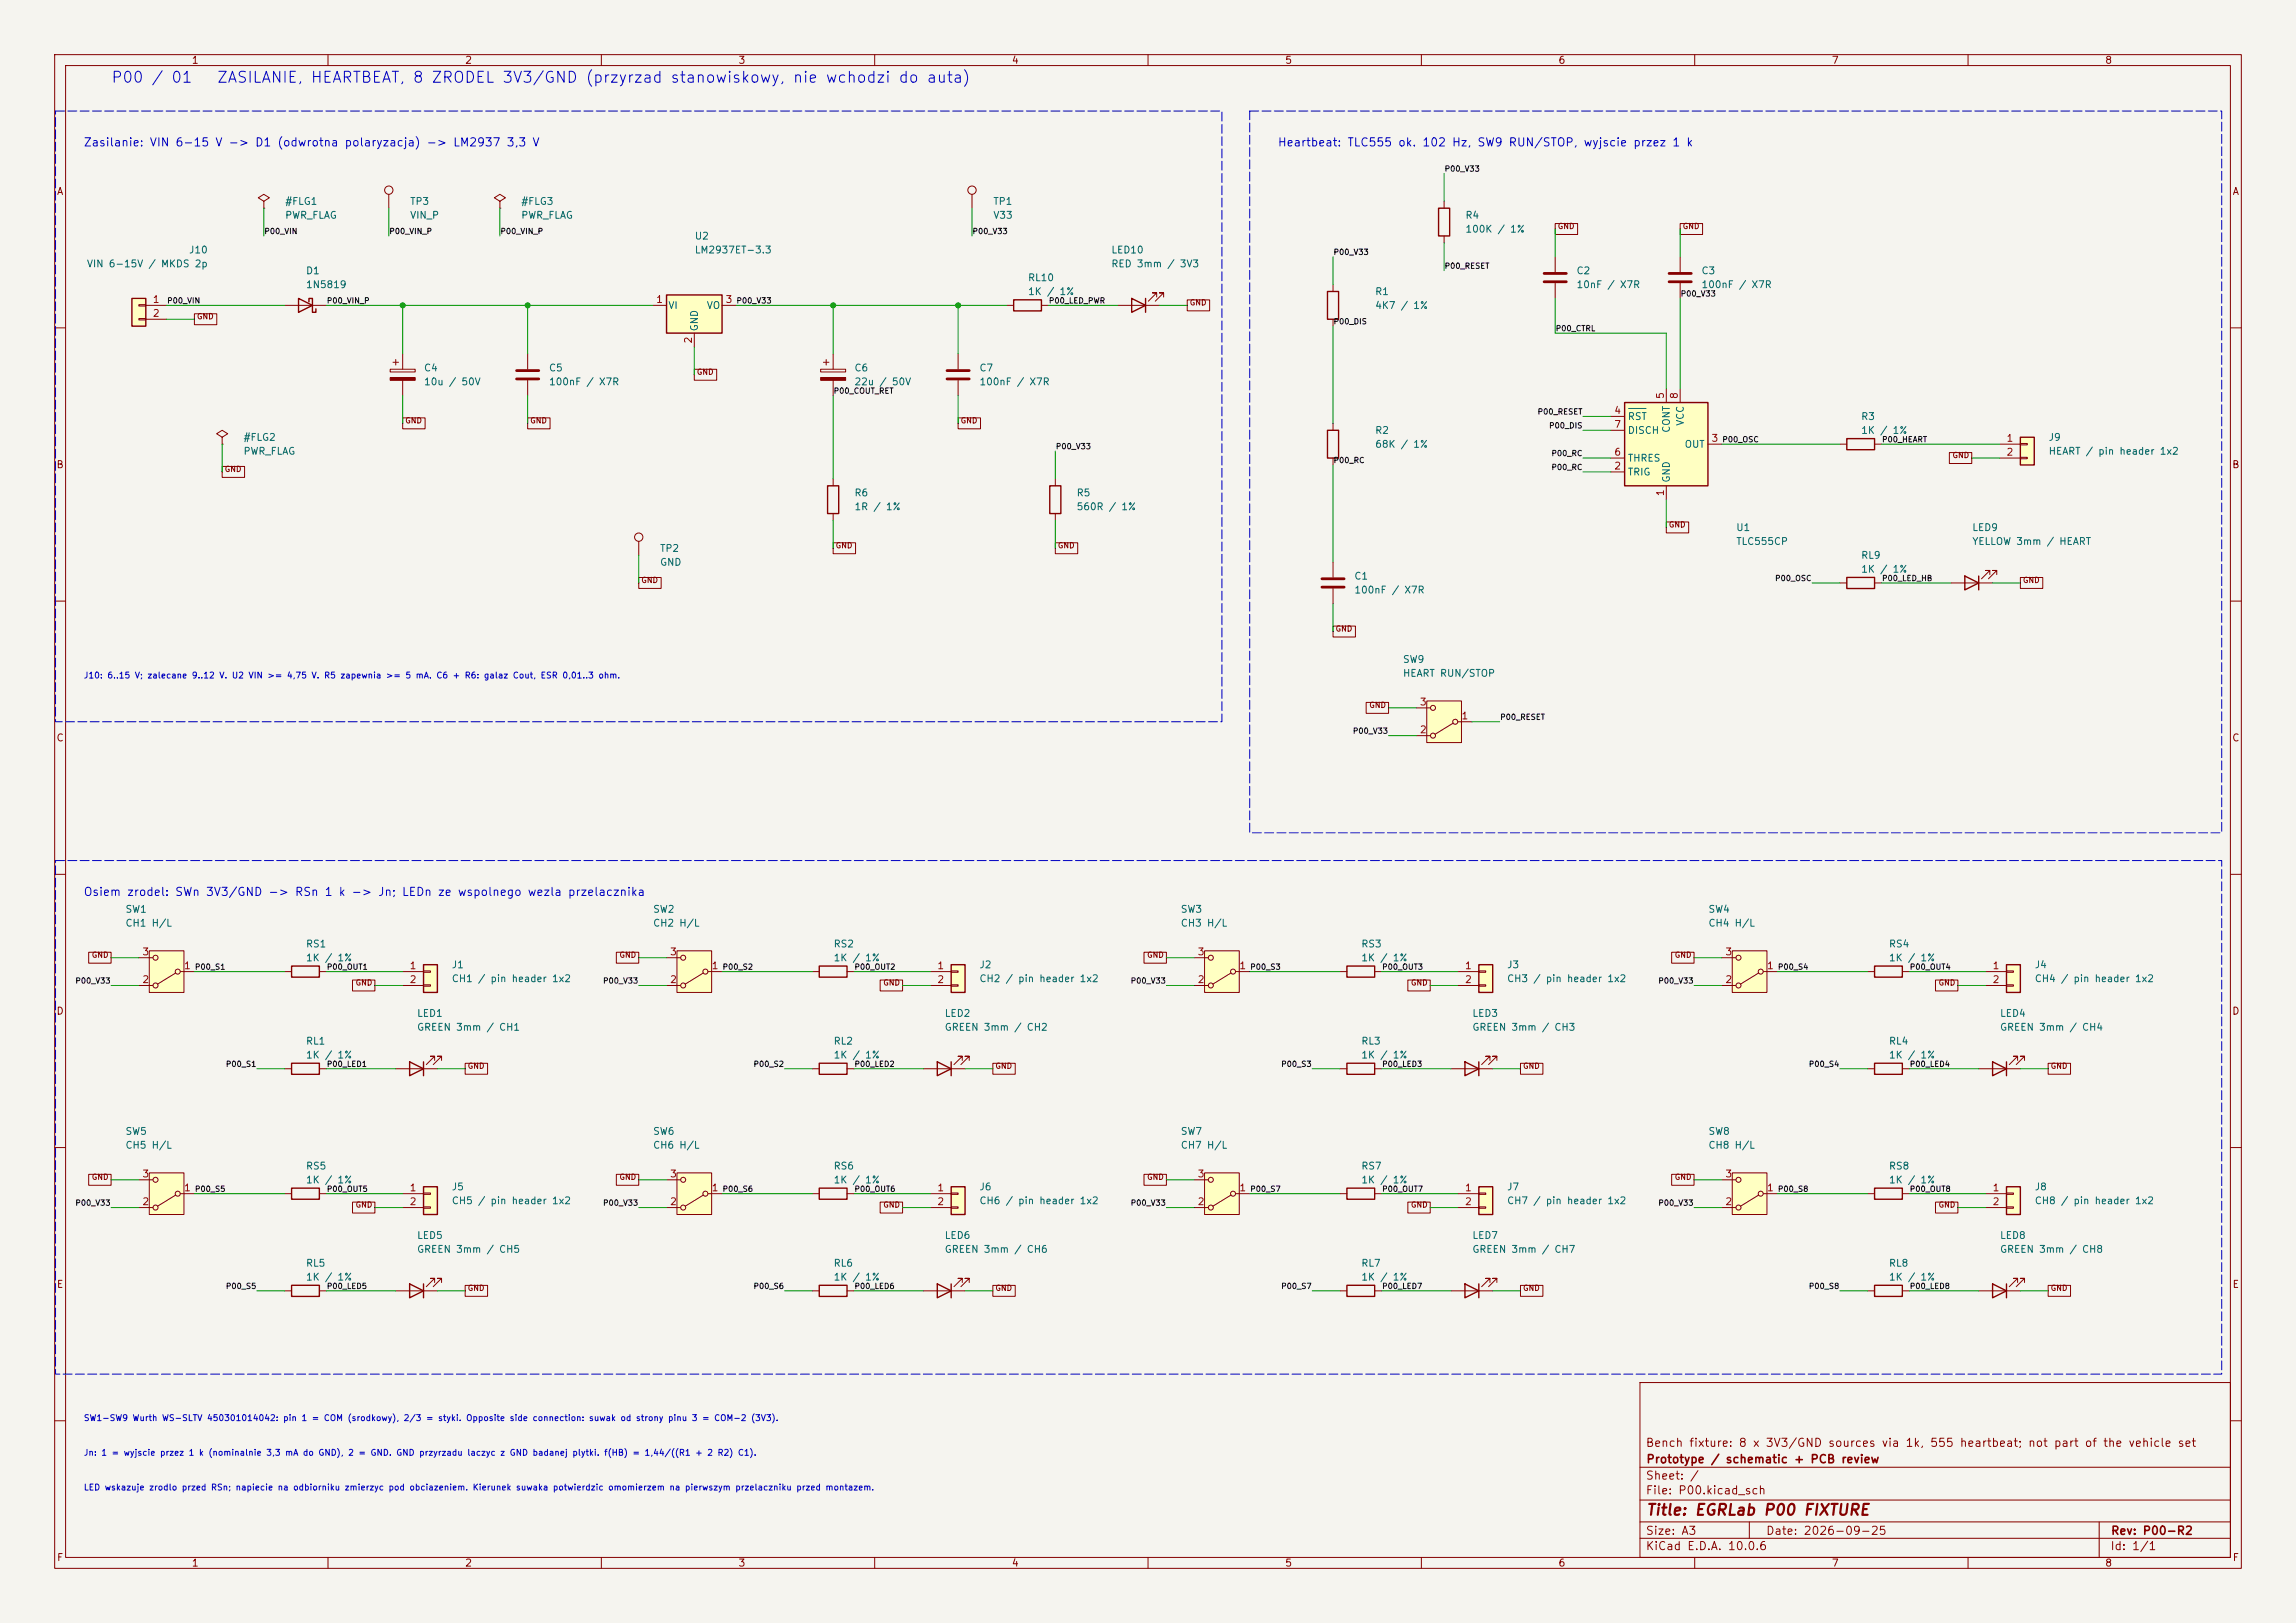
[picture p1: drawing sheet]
<svg xmlns="http://www.w3.org/2000/svg" width="420mm" height="297mm" viewBox="0 0 420 297" stroke-linecap="round" stroke-linejoin="round" font-family="sans-serif">
<defs><g id="words">
<g font-size="2" fill="#0000c2">
<text x="20.2" y="15.6">P00 / 01</text>
<text x="39.6" y="15.6">ZASILANIE, HEARTBEAT, 8 ZRODEL 3V3/GND (przyrzad stanowiskowy, nie wchodzi do auta)</text>
</g>
<text font-size="2" fill="#840000" x="301" y="277.8">Title: EGRLab P00 FIXTURE</text>
<g font-size="1.5" fill="#0000c2">
<text x="15.2" y="27.2">Zasilanie: VIN 6-15 V -&gt; D1 (odwrotna polaryzacja) -&gt; LM2937 3,3 V</text>
<text x="233.6" y="27.2">Heartbeat: TLC555 ok. 102 Hz, SW9 RUN/STOP, wyjscie przez 1 k</text>
<text x="15.2" y="164.3">Osiem zrodel: SWn 3V3/GND -&gt; RSn 1 k -&gt; Jn; LEDn ze wspolnego wezla przelacznika</text>
</g>
<g font-size="1.5" fill="#840000">
<text x="300.9" y="265.1">Bench fixture: 8 x 3V3/GND sources via 1k, 555 heartbeat; not part of the vehicle set</text>
<text x="301" y="268.1">Prototype / schematic + PCB review</text>
<text x="300.9" y="273.8">File: P00.kicad_sch</text>
<text x="300.9" y="271.1">Sheet: /</text>
<text x="300.9" y="281.2">Size: A3</text>
<text x="322.9" y="281.2">Date: 2026-09-25</text>
<text x="386" y="281.2">Rev: P00-R2</text>
<text x="300.9" y="284">KiCad E.D.A. 10.0.6</text>
<text x="385.9" y="284">Id: 1/1</text>
</g>
<g font-size="1.3" fill="#840000">
<text x="35" y="12">1</text>
<text x="85" y="12">2</text>
<text x="135" y="12">3</text>
<text x="185" y="12">4</text>
<text x="235" y="12">5</text>
<text x="285" y="12">6</text>
<text x="335" y="12">7</text>
<text x="385" y="12">8</text>
<text x="10.3" y="36">A</text>
<text x="408.3" y="36">A</text>
<text x="10.2" y="86">B</text>
<text x="408.2" y="86">B</text>
<text x="10.2" y="136">C</text>
<text x="408.2" y="136">C</text>
<text x="10.2" y="186">D</text>
<text x="408.2" y="186">D</text>
<text x="10.3" y="236">E</text>
<text x="408.3" y="236">E</text>
<text x="10.3" y="286">F</text>
<text x="35" y="287">1</text>
<text x="85" y="287">2</text>
<text x="135" y="287">3</text>
<text x="185" y="287">4</text>
<text x="235" y="287">5</text>
<text x="285" y="287">6</text>
<text x="335" y="287">7</text>
<text x="385" y="287">8</text>
<text x="408.3" y="286">F</text>
</g>
<g font-size="1.3" fill="#006464">
<text x="52.1" y="37.8">#FLG1</text>
<text x="52.1" y="40.3">PWR_FLAG</text>
<text x="74.9" y="37.8">TP3</text>
<text x="74.9" y="40.3">VIN_P</text>
<text x="95.2" y="37.8">#FLG3</text>
<text x="95.2" y="40.3">PWR_FLAG</text>
<text x="181.6" y="37.8">TP1</text>
<text x="181.6" y="40.3">V33</text>
<text x="268" y="40.3">R4</text>
<text x="34.5" y="46.7">J10</text>
<text x="127" y="44.1">U2</text>
<text x="127" y="46.7">LM2937ET-3.3</text>
<text x="203.2" y="46.7">LED10</text>
<text x="268" y="42.9">100K / 1%</text>
<text x="15.8" y="49.2">VIN 6-15V / MKDS 2p</text>
<text x="55.9" y="50.5">D1</text>
<text x="55.9" y="53">1N5819</text>
<text x="187.9" y="51.8">RL10</text>
<text x="203.2" y="49.2">RED 3mm / 3V3</text>
<text x="288.3" y="50.5">C2</text>
<text x="288.3" y="53">10nF / X7R</text>
<text x="311.1" y="50.5">C3</text>
<text x="311.1" y="53">100nF / X7R</text>
<text x="122.1" y="56.8">VI</text>
<text x="129.2" y="56.8">VO</text>
<text x="187.9" y="54.3">1K / 1%</text>
<text x="251.4" y="54.3">R1</text>
<text x="251.4" y="56.8">4K7 / 1%</text>
<text x="128" y="60.7" transform="rotate(-90 128 60.7)">GND</text>
<text x="77.5" y="68.3">C4</text>
<text x="77.5" y="70.8">10u / 50V</text>
<text x="100.3" y="68.3">C5</text>
<text x="100.3" y="70.8">100nF / X7R</text>
<text x="156.2" y="68.3">C6</text>
<text x="156.2" y="70.8">22u / 50V</text>
<text x="179.1" y="68.3">C7</text>
<text x="179.1" y="70.8">100nF / X7R</text>
<text x="297.7" y="77.2">RST</text>
<text x="340.3" y="77.2">R3</text>
<text x="44.4" y="81">#FLG2</text>
<text x="44.4" y="83.5">PWR_FLAG</text>
<text x="251.4" y="79.7">R2</text>
<text x="251.4" y="82.2">68K / 1%</text>
<text x="297.7" y="79.7">DISCH</text>
<text x="305.8" y="79.3" transform="rotate(-90 305.8 79.3)">CONT</text>
<text x="308.1" y="82.2">OUT</text>
<text x="308.3" y="78" transform="rotate(-90 308.3 78)">VCC</text>
<text x="340.3" y="79.7">1K / 1%</text>
<text x="374.6" y="81">J9</text>
<text x="374.6" y="83.5">HEART / pin header 1x2</text>
<text x="297.7" y="87.3">TRIG</text>
<text x="297.7" y="84.8">THRES</text>
<text x="305.8" y="88.4" transform="rotate(-90 305.8 88.4)">GND</text>
<text x="156.2" y="91.1">R6</text>
<text x="156.2" y="93.7">1R / 1%</text>
<text x="196.8" y="91.1">R5</text>
<text x="196.8" y="93.7">560R / 1%</text>
<text x="120.6" y="101.3">TP2</text>
<text x="317.5" y="97.5">U1</text>
<text x="317.5" y="100">TLC555CP</text>
<text x="360.7" y="97.5">LED9</text>
<text x="360.7" y="100">YELLOW 3mm / HEART</text>
<text x="120.6" y="103.8">GND</text>
<text x="247.6" y="106.4">C1</text>
<text x="340.3" y="102.6">RL9</text>
<text x="340.3" y="105.1">1K / 1%</text>
<text x="247.6" y="108.9">100nF / X7R</text>
<text x="256.5" y="121.6">SW9</text>
<text x="256.5" y="124.2">HEART RUN/STOP</text>
<text x="22.8" y="167.3">SW1</text>
<text x="119.4" y="167.3">SW2</text>
<text x="215.9" y="167.3">SW3</text>
<text x="312.4" y="167.3">SW4</text>
<text x="22.8" y="169.9">CH1 H/L</text>
<text x="55.9" y="173.7">RS1</text>
<text x="119.4" y="169.9">CH2 H/L</text>
<text x="152.4" y="173.7">RS2</text>
<text x="215.9" y="169.9">CH3 H/L</text>
<text x="248.9" y="173.7">RS3</text>
<text x="312.4" y="169.9">CH4 H/L</text>
<text x="345.4" y="173.7">RS4</text>
<text x="55.9" y="176.2">1K / 1%</text>
<text x="82.5" y="177.5">J1</text>
<text x="152.4" y="176.2">1K / 1%</text>
<text x="179.1" y="177.5">J2</text>
<text x="248.9" y="176.2">1K / 1%</text>
<text x="275.6" y="177.5">J3</text>
<text x="345.4" y="176.2">1K / 1%</text>
<text x="372.1" y="177.5">J4</text>
<text x="82.5" y="180">CH1 / pin header 1x2</text>
<text x="179.1" y="180">CH2 / pin header 1x2</text>
<text x="275.6" y="180">CH3 / pin header 1x2</text>
<text x="372.1" y="180">CH4 / pin header 1x2</text>
<text x="55.9" y="191.5">RL1</text>
<text x="76.2" y="186.4">LED1</text>
<text x="76.2" y="188.9">GREEN 3mm / CH1</text>
<text x="152.4" y="191.5">RL2</text>
<text x="172.7" y="186.4">LED2</text>
<text x="172.7" y="188.9">GREEN 3mm / CH2</text>
<text x="248.9" y="191.5">RL3</text>
<text x="269.2" y="186.4">LED3</text>
<text x="269.2" y="188.9">GREEN 3mm / CH3</text>
<text x="345.4" y="191.5">RL4</text>
<text x="365.7" y="186.4">LED4</text>
<text x="365.7" y="188.9">GREEN 3mm / CH4</text>
<text x="55.9" y="194">1K / 1%</text>
<text x="152.4" y="194">1K / 1%</text>
<text x="248.9" y="194">1K / 1%</text>
<text x="345.4" y="194">1K / 1%</text>
<text x="22.8" y="208">SW5</text>
<text x="119.4" y="208">SW6</text>
<text x="215.9" y="208">SW7</text>
<text x="312.4" y="208">SW8</text>
<text x="22.8" y="210.5">CH5 H/L</text>
<text x="55.9" y="214.3">RS5</text>
<text x="119.4" y="210.5">CH6 H/L</text>
<text x="152.4" y="214.3">RS6</text>
<text x="215.9" y="210.5">CH7 H/L</text>
<text x="248.9" y="214.3">RS7</text>
<text x="312.4" y="210.5">CH8 H/L</text>
<text x="345.4" y="214.3">RS8</text>
<text x="55.9" y="216.9">1K / 1%</text>
<text x="82.5" y="218.1">J5</text>
<text x="82.5" y="220.7">CH5 / pin header 1x2</text>
<text x="152.4" y="216.9">1K / 1%</text>
<text x="179.1" y="218.1">J6</text>
<text x="179.1" y="220.7">CH6 / pin header 1x2</text>
<text x="248.9" y="216.9">1K / 1%</text>
<text x="275.6" y="218.1">J7</text>
<text x="275.6" y="220.7">CH7 / pin header 1x2</text>
<text x="345.4" y="216.9">1K / 1%</text>
<text x="372.1" y="218.1">J8</text>
<text x="372.1" y="220.7">CH8 / pin header 1x2</text>
<text x="76.2" y="227">LED5</text>
<text x="172.7" y="227">LED6</text>
<text x="269.2" y="227">LED7</text>
<text x="365.7" y="227">LED8</text>
<text x="55.9" y="232.1">RL5</text>
<text x="76.2" y="229.6">GREEN 3mm / CH5</text>
<text x="152.4" y="232.1">RL6</text>
<text x="172.7" y="229.6">GREEN 3mm / CH6</text>
<text x="248.9" y="232.1">RL7</text>
<text x="269.2" y="229.6">GREEN 3mm / CH7</text>
<text x="345.4" y="232.1">RL8</text>
<text x="365.7" y="229.6">GREEN 3mm / CH8</text>
<text x="55.9" y="234.6">1K / 1%</text>
<text x="152.4" y="234.6">1K / 1%</text>
<text x="248.9" y="234.6">1K / 1%</text>
<text x="345.4" y="234.6">1K / 1%</text>
</g>
<g font-size="1.3" fill="#a90000">
<text x="27.8" y="55.7">1</text>
<text x="27.8" y="58.3">2</text>
<text x="119.9" y="55.7">1</text>
<text x="132.6" y="55.7">3</text>
<text x="126.9" y="63" transform="rotate(-90 126.9 63)">2</text>
<text x="295.2" y="76.1">4</text>
<text x="304.7" y="73.1" transform="rotate(-90 304.7 73.1)">5</text>
<text x="307.2" y="73.1" transform="rotate(-90 307.2 73.1)">8</text>
<text x="295.2" y="83.7">6</text>
<text x="295.2" y="78.6">7</text>
<text x="313" y="81.1">3</text>
<text x="366.9" y="81.1">1</text>
<text x="366.9" y="83.7">2</text>
<text x="295.2" y="86.2">2</text>
<text x="304.7" y="90.9" transform="rotate(-90 304.7 90.9)">1</text>
<text x="259.6" y="129.4">3</text>
<text x="267.2" y="131.9">1</text>
<text x="259.6" y="134.5">2</text>
<text x="25.9" y="175.1">3</text>
<text x="33.6" y="177.7">1</text>
<text x="74.8" y="177.7">1</text>
<text x="122.5" y="175.1">3</text>
<text x="130.1" y="177.7">1</text>
<text x="171.4" y="177.7">1</text>
<text x="219" y="175.1">3</text>
<text x="226.6" y="177.7">1</text>
<text x="267.9" y="177.7">1</text>
<text x="315.5" y="175.1">3</text>
<text x="323.1" y="177.7">1</text>
<text x="364.4" y="177.7">1</text>
<text x="25.9" y="180.2">2</text>
<text x="74.8" y="180.2">2</text>
<text x="122.5" y="180.2">2</text>
<text x="171.4" y="180.2">2</text>
<text x="219" y="180.2">2</text>
<text x="267.9" y="180.2">2</text>
<text x="315.5" y="180.2">2</text>
<text x="364.4" y="180.2">2</text>
<text x="25.9" y="215.8">3</text>
<text x="122.5" y="215.8">3</text>
<text x="219" y="215.8">3</text>
<text x="315.5" y="215.8">3</text>
<text x="25.9" y="220.8">2</text>
<text x="33.6" y="218.3">1</text>
<text x="74.8" y="218.3">1</text>
<text x="74.8" y="220.8">2</text>
<text x="122.5" y="220.8">2</text>
<text x="130.1" y="218.3">1</text>
<text x="171.4" y="218.3">1</text>
<text x="171.4" y="220.8">2</text>
<text x="219" y="220.8">2</text>
<text x="226.6" y="218.3">1</text>
<text x="267.9" y="218.3">1</text>
<text x="267.9" y="220.8">2</text>
<text x="315.5" y="220.8">2</text>
<text x="323.1" y="218.3">1</text>
<text x="364.4" y="218.3">1</text>
<text x="364.4" y="220.8">2</text>
</g>
<g font-size="1.1" fill="#0000c2">
<text x="15.2" y="124.4">J10: 6..15 V; zalecane 9..12 V. U2 VIN &gt;= 4,75 V. R5 zapewnia &gt;= 5 mA. C6 + R6: galaz Cout, ESR 0,01..3 ohm.</text>
<text x="15.2" y="260.3">SW1-SW9 Wurth WS-SLTV 450301014042: pin 1 = COM (srodkowy), 2/3 = styki. Opposite side connection: suwak od strony pinu 3 = COM-2 (3V3).</text>
<text x="15.2" y="266.7">Jn: 1 = wyjscie przez 1 k (nominalnie 3,3 mA do GND), 2 = GND. GND przyrzadu laczyc z GND badanej plytki. f(HB) = 1,44/((R1 + 2 R2) C1).</text>
<text x="15.2" y="273">LED wskazuje zrodlo przed RSn; napiecie na odbiorniku zmierzyc pod obciazeniem. Kierunek suwaka potwierdzic omomierzem na pierwszym przelaczniku przed montazem.</text>
</g>
<g font-size="1" fill="#0f0f0f">
<text x="264.2" y="31.6">P00_V33</text>
<text x="48.3" y="43.1">P00_VIN</text>
<text x="71.1" y="43.1">P00_VIN_P</text>
<text x="91.4" y="43.1">P00_VIN_P</text>
<text x="177.8" y="43.1">P00_V33</text>
<text x="243.8" y="46.9">P00_V33</text>
<text x="264.2" y="49.4">P00_RESET</text>
<text x="30.5" y="55.8">P00_VIN</text>
<text x="59.7" y="55.8">P00_VIN_P</text>
<text x="134.6" y="55.8">P00_V33</text>
<text x="191.8" y="55.8">P00_LED_PWR</text>
<text x="243.8" y="59.6">P00_DIS</text>
<text x="307.3" y="54.5">P00_V33</text>
<text x="284.5" y="60.9">P00_CTRL</text>
<text x="152.4" y="72.3">P00_COUT_RET</text>
<text x="281.2" y="76.1">P00_RESET</text>
<text x="193" y="82.4">P00_V33</text>
<text x="283.3" y="78.6">P00_DIS</text>
<text x="283.7" y="83.7">P00_RC</text>
<text x="315" y="81.2">P00_OSC</text>
<text x="344.2" y="81.2">P00_HEART</text>
<text x="243.8" y="85">P00_RC</text>
<text x="283.7" y="86.3">P00_RC</text>
<text x="324.6" y="106.6">P00_OSC</text>
<text x="344.2" y="106.6">P00_LED_HB</text>
<text x="274.3" y="132">P00_RESET</text>
<text x="247.4" y="134.5">P00_V33</text>
<text x="35.6" y="177.7">P00_S1</text>
<text x="59.7" y="177.7">P00_OUT1</text>
<text x="132.1" y="177.7">P00_S2</text>
<text x="156.2" y="177.7">P00_OUT2</text>
<text x="228.6" y="177.7">P00_S3</text>
<text x="252.7" y="177.7">P00_OUT3</text>
<text x="325.1" y="177.7">P00_S4</text>
<text x="349.3" y="177.7">P00_OUT4</text>
<text x="13.7" y="180.2">P00_V33</text>
<text x="110.2" y="180.2">P00_V33</text>
<text x="206.7" y="180.2">P00_V33</text>
<text x="303.3" y="180.2">P00_V33</text>
<text x="41.2" y="195.5">P00_S1</text>
<text x="59.7" y="195.5">P00_LED1</text>
<text x="137.7" y="195.5">P00_S2</text>
<text x="156.2" y="195.5">P00_LED2</text>
<text x="234.3" y="195.5">P00_S3</text>
<text x="252.7" y="195.5">P00_LED3</text>
<text x="330.8" y="195.5">P00_S4</text>
<text x="349.3" y="195.5">P00_LED4</text>
<text x="13.7" y="220.9">P00_V33</text>
<text x="35.6" y="218.3">P00_S5</text>
<text x="59.7" y="218.3">P00_OUT5</text>
<text x="110.2" y="220.9">P00_V33</text>
<text x="132.1" y="218.3">P00_S6</text>
<text x="156.2" y="218.3">P00_OUT6</text>
<text x="206.7" y="220.9">P00_V33</text>
<text x="228.6" y="218.3">P00_S7</text>
<text x="252.7" y="218.3">P00_OUT7</text>
<text x="303.3" y="220.9">P00_V33</text>
<text x="325.1" y="218.3">P00_S8</text>
<text x="349.3" y="218.3">P00_OUT8</text>
<text x="41.2" y="236.1">P00_S5</text>
<text x="59.7" y="236.1">P00_LED5</text>
<text x="137.7" y="236.1">P00_S6</text>
<text x="156.2" y="236.1">P00_LED6</text>
<text x="234.3" y="236.1">P00_S7</text>
<text x="252.7" y="236.1">P00_LED7</text>
<text x="330.8" y="236.1">P00_S8</text>
<text x="349.3" y="236.1">P00_LED8</text>
</g>
<g font-size="1" fill="#840000">
<text x="284.9" y="42.2">GND</text>
<text x="307.7" y="42.2">GND</text>
<text x="35.9" y="58.7">GND</text>
<text x="217.5" y="56.1">GND</text>
<text x="127.4" y="68.8">GND</text>
<text x="74" y="77.7">GND</text>
<text x="96.9" y="77.7">GND</text>
<text x="175.6" y="77.7">GND</text>
<text x="41" y="86.6">GND</text>
<text x="357.1" y="84.1">GND</text>
<text x="152.8" y="100.6">GND</text>
<text x="193.4" y="100.6">GND</text>
<text x="305.2" y="96.8">GND</text>
<text x="117.2" y="106.9">GND</text>
<text x="369.9" y="106.9">GND</text>
<text x="244.2" y="115.8">GND</text>
<text x="250.4" y="129.8">GND</text>
<text x="16.7" y="175.5">GND</text>
<text x="113.2" y="175.5">GND</text>
<text x="209.7" y="175.5">GND</text>
<text x="306.3" y="175.5">GND</text>
<text x="65" y="180.6">GND</text>
<text x="161.5" y="180.6">GND</text>
<text x="258" y="180.6">GND</text>
<text x="354.5" y="180.6">GND</text>
<text x="85.5" y="195.8">GND</text>
<text x="182" y="195.8">GND</text>
<text x="278.5" y="195.8">GND</text>
<text x="375" y="195.8">GND</text>
<text x="16.7" y="216.1">GND</text>
<text x="65" y="221.2">GND</text>
<text x="113.2" y="216.1">GND</text>
<text x="161.5" y="221.2">GND</text>
<text x="209.7" y="216.1">GND</text>
<text x="258" y="221.2">GND</text>
<text x="306.3" y="216.1">GND</text>
<text x="354.5" y="221.2">GND</text>
<text x="85.5" y="236.5">GND</text>
<text x="182" y="236.5">GND</text>
<text x="278.5" y="236.5">GND</text>
<text x="375" y="236.5">GND</text>
</g>
</g></defs>
<path d="M0 0h420v297h-420z" fill="#f5f4ef" stroke="#f5f4ef" stroke-width=".18"/>
<g fill="none" stroke="#840000" stroke-width=".18">
<path d="M10 10h400v277h-400zM12 12h396v273h-396zM60 10v2M110 10v2M160 10v2M210 10v2M260 10v2M310 10v2M360 10v2M10 60h2M408 60h2M10 110h2"/>
<path d="M408 110h2M10 160h2M408 160h2M10 210h2M408 210h2M72.4 236.2h7.6M79.5 234.7v-.8h-.8h.8l-1.5 1.6M80.8 234.7v-.8h-.8h.8l-1.6 1.6M300 253h108v32h-108zM10 260h2M300 278.5h108M300 274.5h108"/>
<path d="M300 268.5h108M320 278.5v3M384 278.5v6.5M408 260h2M60 285v2M110 285v2M160 285v2M210 285v2M260 285v2M300 281.5h108M310 285v2M360 285v2"/>
</g>
<path d="M74.9 234.9l2.6 1.3-2.6 1.3zM77.5 234.9v2.6" fill="none" stroke="#840000" stroke-width=".25"/>
<path d="M123.8 174h6.4v7.6h-6.4z" fill="#ffffc2"/>
<g fill="none" stroke="#840000" stroke-width=".18">
<path d="M91.4 36.8l1.1-.6-1.1-.6-1 .6 1 .6v1.3M91.4 38.1h.1M121.9 175.3h2.6M123.8 174h6.4v7.6h-6.4zM128.7 178.1l-3.4 2M129.5 177.8h2.6M121.9 180.3h2.6"/>
<circle cx="125" cy="175.3" r=".46"/>
<circle cx="129" cy="177.8" r=".46"/>
<circle cx="125" cy="180.3" r=".46"/>
</g>
<path d="M174 217.2h2.5v5h-2.5z" fill="#ffffc2"/>
<path d="M263.1 38.1h2.1v5.1h-2.1zM174 217.2h2.5v5h-2.5zM171.4 234.9l2.6 1.3-2.6 1.3zM174 234.9v2.6" fill="none" stroke="#840000" stroke-width=".25"/>
<path d="M264.2 36.8v1.3M264.2 43.2v1.3M170.2 218.4h3.8M174 218.3h1.3v.3h-1.3zM168.9 236.2h7.6M170.2 221h3.8M174 220.9h1.3v.2h-1.3zM176 234.7v-.8h-.7h.7l-1.5 1.6M177.3 234.7v-.8h-.8h.8l-1.5 1.6" fill="none" stroke="#840000" stroke-width=".18"/>
<path d="M261 128.3h6.3v7.6h-6.3z" fill="#ffffc2"/>
<g fill="none" stroke="#840000" stroke-width=".18">
<path d="M40.6 80l1.1-.6-1.1-.7-1 .7 1 .6v1.3M40.6 81.3h.1M259.1 134.6h2.5M259.1 129.5h2.5M261 128.3h6.3v7.6h-6.3zM265.8 132.3l-3.3 2.1M266.7 132.1h2.5"/>
<circle cx="262.1" cy="129.5" r=".46"/>
<circle cx="262.1" cy="134.6" r=".46"/>
<circle cx="266.2" cy="132.1" r=".46"/>
</g>
<path d="M297.2 73.7h15.2v15.2h-15.2z" fill="#ffffc2"/>
<path d="M297.2 73.7h15.2v15.2h-15.2z" fill="none" stroke="#840000" stroke-width=".25"/>
<path d="M307.3 47v2.8M307.3 51.8v2.8M294.6 76.2h2.6M294.6 78.7h2.6M304.8 71.1v2.6M307.3 71.1v2.6M294.6 86.4h2.6M294.6 83.8h2.6M304.8 88.9v2.5M312.4 81.3h2.6" fill="none" stroke="#840000" stroke-width=".18"/>
<path d="M297.9 74.8h3.2" fill="none" stroke="#006464" stroke-width=".18"/>
<path d="M305.3 51.6h4.1M305.3 50h4.1" fill="none" stroke="#840000" stroke-width=".51"/>
<path d="M369.6 80h2.5v5.1h-2.5z" fill="#ffffc2"/>
<path d="M369.6 80h2.5v5.1h-2.5z" fill="none" stroke="#840000" stroke-width=".25"/>
<path d="M365.8 81.3h3.8M365.8 83.8h3.8M369.6 81.2h1.2v.2h-1.2zM369.6 83.7h1.2v.2h-1.2z" fill="none" stroke="#840000" stroke-width=".18"/>
<path d="M316.9 174h6.3v7.6h-6.3z" fill="#ffffc2"/>
<g fill="none" stroke="#840000" stroke-width=".18">
<path d="M52.1 55.9h7.6M96.5 64.8v2.8M96.5 69.6v2.8M116.8 99.1v2.5M315 175.3h2.5M316.9 174h6.3v7.6h-6.3zM321.7 178.1l-3.3 2M322.6 177.8h2.5M315 180.3h2.5"/>
<circle cx="116.8" cy="98.3" r=".76"/>
<circle cx="318" cy="175.3" r=".46"/>
<circle cx="322.1" cy="177.8" r=".46"/>
<circle cx="318" cy="180.3" r=".46"/>
</g>
<path d="M94.5 67.8h4.1M94.5 69.3h4.1" fill="none" stroke="#840000" stroke-width=".51"/>
<path d="M54.6 54.6l2.5 1.3-2.5 1.3zM56.5 55.2v-.6h.6v2.6h.7v-.7" fill="none" stroke="#840000" stroke-width=".25"/>
<path d="M316.9 214.6h6.3v7.6h-6.3z" fill="#ffffc2"/>
<g fill="none" stroke="#840000" stroke-width=".18">
<path d="M245.1 177.8h1.3M251.5 177.8h1.2M315 215.9h2.5M316.9 214.6h6.3v7.6h-6.3zM321.7 218.7l-3.3 2M322.6 218.4h2.5M315 221h2.5"/>
<circle cx="318" cy="215.9" r=".46"/>
<circle cx="322.1" cy="218.4" r=".46"/>
<circle cx="318" cy="221" r=".46"/>
</g>
<path d="M246.4 176.8h5.1v2h-5.1z" fill="none" stroke="#840000" stroke-width=".25"/>
<path d="M270.5 176.5h2.5v5.1h-2.5z" fill="#ffffc2"/>
<path d="M185.4 54.9h5.1v2h-5.1zM207 54.6l2.5 1.3-2.5 1.3zM209.5 54.6v2.6M151.4 88.9h2v5.1h-2zM192 88.9h2.1v5.1h-2.1zM337.8 80.3h5.1v2h-5.1zM337.8 105.7h5.1v2h-5.1zM359.4 105.4l2.5 1.3-2.5 1.3zM361.9 105.4v2.6M270.5 176.5h2.5v5.1h-2.5z" fill="none" stroke="#840000" stroke-width=".25"/>
<g fill="none" stroke="#840000" stroke-width=".18">
<path d="M177.8 35.6v2.5M184.1 55.9h1.3M190.5 55.9h1.3M204.5 55.9h7.6M211.6 54.4v-.8h-.8h.8l-1.5 1.5M212.9 54.4v-.8h-.8h.8l-1.6 1.5M71.4 67.6h4.5v.5h-4.5zM71.9 66.3h1M72.4 65.8v1M73.7 64.8v2.8M73.7 69.6v2.8M175.3 64.8v2.8"/>
<path d="M175.3 69.6v2.8M152.4 87.6v1.3M152.4 94v1.3M193 87.6v1.3M193 94v1.3M336.5 81.3h1.3M342.9 81.3h1.3M336.5 106.7h1.3M342.9 106.7h1.3M356.9 106.7h7.6M364 105.2v-.8h-.8h.8l-1.5 1.5M365.3 105.2v-.8h-.8h.8l-1.6 1.5"/>
<path d="M266.7 177.8h3.8M270.5 177.7h1.3v.2h-1.3zM266.7 180.3h3.8M270.5 180.2h1.3v.3h-1.3z"/>
<circle cx="177.8" cy="34.8" r=".76"/>
</g>
<path d="M71.4 69.1h4.5v.5h-4.5z" fill="#840000" stroke="#840000" stroke-width=".18"/>
<path d="M173.2 67.8h4.1M173.2 69.3h4.1" fill="none" stroke="#840000" stroke-width=".51"/>
<path d="M121.9 54h10.2v7h-10.2z" fill="#ffffc2"/>
<path d="M121.9 54h10.2v7h-10.2zM149.9 217.4h5v2.1h-5zM246.4 217.4h5.1v2.1h-5.1zM149.9 235.2h5v2h-5zM246.4 235.2h5.1v2h-5.1z" fill="none" stroke="#840000" stroke-width=".25"/>
<g fill="none" stroke="#840000" stroke-width=".18">
<path d="M71.1 35.6v2.5M119.4 55.9h2.5M132.1 55.9h2.5M127 61v2.5M150.1 67.6h4.6v.5h-4.6zM150.6 66.3h1M151.1 65.8v1M152.4 64.8v2.8M152.4 69.6v2.8M148.6 218.4h1.3M154.9 218.4h1.3M245.1 218.4h1.3"/>
<path d="M251.5 218.4h1.2M148.6 236.2h1.3M154.9 236.2h1.3M245.1 236.2h1.3M251.5 236.2h1.2"/>
<circle cx="71.1" cy="34.8" r=".76"/>
</g>
<path d="M150.1 69.1h4.6v.5h-4.6z" fill="#840000" stroke="#840000" stroke-width=".18"/>
<path d="M24.1 54.6h2.6v5.1h-2.6z" fill="#ffffc2"/>
<path d="M24.1 54.6h2.6v5.1h-2.6zM53.3 194.6h5.1v2h-5.1zM246.4 194.6h5.1v2h-5.1zM268 194.3l2.5 1.3-2.5 1.3zM270.5 194.3v2.6" fill="none" stroke="#840000" stroke-width=".25"/>
<path d="M25.4 55.8h1.3v.2h-1.3zM25.4 58.3h1.3v.2h-1.3zM26.7 55.9h3.8M26.7 58.4h3.8M52.1 195.6h1.2M58.4 195.6h1.3M245.1 195.6h1.3M251.5 195.6h1.2M265.4 195.6h7.6M272.5 194.1v-.8h-.7h.7l-1.5 1.5M273.8 194.1v-.8h-.8h.8l-1.5 1.5" fill="none" stroke="#840000" stroke-width=".18"/>
<path d="M270.5 217.2h2.5v5h-2.5z" fill="#ffffc2"/>
<path d="M149.9 176.8h5v2h-5zM149.9 194.6h5v2h-5zM53.3 217.4h5.1v2.1h-5.1zM270.5 217.2h2.5v5h-2.5zM268 234.9l2.5 1.3-2.5 1.3zM270.5 234.9v2.6" fill="none" stroke="#840000" stroke-width=".25"/>
<g fill="none" stroke="#840000" stroke-width=".18">
<path d="M48.3 36.8l1-.6-1-.6-1.1 .6 1.1 .6v1.3M48.3 38.1h.1M148.6 177.8h1.3M154.9 177.8h1.3M148.6 195.6h1.3M154.9 195.6h1.3M52.1 218.4h1.2M58.4 218.4h1.3M266.7 218.4h3.8M270.5 218.3h1.3v.3h-1.3zM265.4 236.2h7.6M266.7 221h3.8"/>
<path d="M270.5 220.9h1.3v.2h-1.3zM272.5 234.7v-.8h-.7h.7l-1.5 1.6M273.8 234.7v-.8h-.8h.8l-1.5 1.6"/>
</g>
<path d="M220.3 214.6h6.4v7.6h-6.4z" fill="#ffffc2"/>
<g fill="none" stroke="#840000" stroke-width=".18">
<path d="M218.4 215.9h2.6M220.3 214.6h6.4v7.6h-6.4zM225.2 218.7l-3.3 2M226.1 218.4h2.5M218.4 221h2.6M361.9 236.2h7.7M369.1 234.7v-.8h-.8h.8l-1.6 1.6M370.3 234.7v-.8h-.7h.7l-1.5 1.6"/>
<circle cx="221.5" cy="215.9" r=".46"/>
<circle cx="225.6" cy="218.4" r=".46"/>
<circle cx="221.5" cy="221" r=".46"/>
</g>
<path d="M364.5 234.9l2.5 1.3-2.5 1.3zM367 234.9v2.6" fill="none" stroke="#840000" stroke-width=".25"/>
<path d="M220.3 174h6.4v7.6h-6.4z" fill="#ffffc2"/>
<g fill="none" stroke="#840000" stroke-width=".18">
<path d="M218.4 175.3h2.6M220.3 174h6.4v7.6h-6.4zM225.2 178.1l-3.3 2M226.1 177.8h2.5M218.4 180.3h2.6"/>
<circle cx="221.5" cy="175.3" r=".46"/>
<circle cx="225.6" cy="177.8" r=".46"/>
<circle cx="221.5" cy="180.3" r=".46"/>
</g>
<path d="M174 176.5h2.5v5.1h-2.5z" fill="#ffffc2"/>
<path d="M174 176.5h2.5v5.1h-2.5z" fill="none" stroke="#840000" stroke-width=".25"/>
<path d="M170.2 177.8h3.8M174 177.7h1.3v.2h-1.3zM170.2 180.3h3.8M174 180.2h1.3v.3h-1.3z" fill="none" stroke="#840000" stroke-width=".18"/>
<path d="M27.3 214.6h6.4v7.6h-6.4z" fill="#ffffc2"/>
<g fill="none" stroke="#840000" stroke-width=".18">
<path d="M243.8 52.1v1.2M243.8 58.4v1.3M284.5 47v2.8M284.5 51.8v2.8M243.8 77.5v1.2M243.8 83.8v1.3M243.8 102.9v2.8M243.8 107.7v2.8M168.9 195.6h7.6M176 194.1v-.8h-.7h.7l-1.5 1.5M177.3 194.1v-.8h-.8h.8l-1.5 1.5M25.4 215.9h2.5"/>
<path d="M27.3 214.6h6.4v7.6h-6.4zM32.1 218.7l-3.3 2M33 218.4h2.6M25.4 221h2.5M52.1 236.2h1.2M58.4 236.2h1.3"/>
<circle cx="28.4" cy="215.9" r=".46"/>
<circle cx="32.5" cy="218.4" r=".46"/>
<circle cx="28.4" cy="221" r=".46"/>
</g>
<path d="M242.8 53.3h2.1v5.1h-2.1zM242.8 78.7h2.1v5.1h-2.1zM171.4 194.3l2.6 1.3-2.6 1.3zM174 194.3v2.6M53.3 235.2h5.1v2h-5.1z" fill="none" stroke="#840000" stroke-width=".25"/>
<path d="M282.4 51.6h4.1M282.4 50h4.1M241.8 105.9h4.1M241.8 107.4h4.1" fill="none" stroke="#840000" stroke-width=".51"/>
<path d="M27.3 174h6.4v7.6h-6.4z" fill="#ffffc2"/>
<g fill="none" stroke="#840000" stroke-width=".18">
<path d="M25.4 175.3h2.5M27.3 174h6.4v7.6h-6.4zM32.1 178.1l-3.3 2M33 177.8h2.6M52.1 177.8h1.2M58.4 177.8h1.3M25.4 180.3h2.5M72.4 195.6h7.6M79.5 194.1v-.8h-.8h.8l-1.5 1.5M80.8 194.1v-.8h-.8h.8l-1.6 1.5M341.6 218.4h1.3M348 218.4h1.2"/>
<path d="M341.6 236.2h1.3M348 236.2h1.2"/>
<circle cx="28.4" cy="175.3" r=".46"/>
<circle cx="32.5" cy="177.8" r=".46"/>
<circle cx="28.4" cy="180.3" r=".46"/>
</g>
<path d="M53.3 176.8h5.1v2h-5.1zM74.9 194.3l2.6 1.3-2.6 1.3zM77.5 194.3v2.6M342.9 217.4h5.1v2.1h-5.1zM342.9 235.2h5.1v2h-5.1z" fill="none" stroke="#840000" stroke-width=".25"/>
<path d="M367 217.2h2.6v5h-2.6z" fill="#ffffc2"/>
<path d="M367 217.2h2.6v5h-2.6z" fill="none" stroke="#840000" stroke-width=".25"/>
<path d="M363.2 218.4h3.8M367 218.3h1.3v.3h-1.3zM363.2 221h3.8M367 220.9h1.3v.2h-1.3z" fill="none" stroke="#840000" stroke-width=".18"/>
<path d="M77.5 176.5h2.5v5.1h-2.5z" fill="#ffffc2"/>
<path d="M77.5 176.5h2.5v5.1h-2.5zM342.9 176.8h5.1v2h-5.1zM342.9 194.6h5.1v2h-5.1z" fill="none" stroke="#840000" stroke-width=".25"/>
<path d="M73.7 177.8h3.8M77.5 177.7h1.2v.2h-1.2zM341.6 177.8h1.3M348 177.8h1.2M73.7 180.3h3.8M77.5 180.2h1.2v.3h-1.2zM341.6 195.6h1.3M348 195.6h1.2" fill="none" stroke="#840000" stroke-width=".18"/>
<path d="M123.8 214.6h6.4v7.6h-6.4z" fill="#ffffc2"/>
<g fill="none" stroke="#840000" stroke-width=".18">
<path d="M361.9 195.6h7.7M369.1 194.1v-.8h-.8h.8l-1.6 1.5M370.3 194.1v-.8h-.7h.7l-1.5 1.5M121.9 215.9h2.6M123.8 214.6h6.4v7.6h-6.4zM128.7 218.7l-3.4 2M129.5 218.4h2.6M121.9 221h2.6"/>
<circle cx="125" cy="215.9" r=".46"/>
<circle cx="129" cy="218.4" r=".46"/>
<circle cx="125" cy="221" r=".46"/>
</g>
<path d="M364.5 194.3l2.5 1.3-2.5 1.3zM367 194.3v2.6" fill="none" stroke="#840000" stroke-width=".25"/>
<path d="M367 176.5h2.6v5.1h-2.6z" fill="#ffffc2"/>
<path d="M367 176.5h2.6v5.1h-2.6z" fill="none" stroke="#840000" stroke-width=".25"/>
<path d="M363.2 177.8h3.8M367 177.7h1.3v.2h-1.3zM363.2 180.3h3.8M367 180.2h1.3v.3h-1.3z" fill="none" stroke="#840000" stroke-width=".18"/>
<path d="M77.5 217.2h2.5v5h-2.5z" fill="#ffffc2"/>
<path d="M77.5 217.2h2.5v5h-2.5z" fill="none" stroke="#840000" stroke-width=".25"/>
<g fill="none" stroke="#840000" stroke-width=".18">
<path d="M35.6 57.4h4.1v2h-4.1zM217.2 54.9h4.1v2h-4.1zM284.5 40.9h4.1v2h-4.1zM307.3 40.9h4.1v2h-4.1zM73.7 76.5h4.1v2h-4.1zM96.5 76.5h4.1v2h-4.1zM127 67.6h4.1v2h-4.1zM175.3 76.5h4.1v2h-4.1zM40.6 85.4h4.1v2h-4.1zM152.4 99.3h4.1v2h-4.1zM193 99.3h4.1v2h-4.1zM304.8 95.5h4.1v2h-4.1z"/>
<path d="M356.6 82.8h4.1v2h-4.1zM116.8 105.7h4.1v2h-4.1zM243.8 114.6h4.1v2h-4.1zM369.6 105.7h4.1v2h-4.1zM249.9 128.5h4.1v2h-4.1zM16.2 174.3h4.1v2h-4.1zM64.5 179.3h4.1v2h-4.1zM112.7 174.3h4.1v2h-4.1zM161 179.3h4.1v2h-4.1zM209.3 174.3h4.1v2h-4.1zM257.5 179.3h4.1v2h-4.1zM305.8 174.3h4.1v2h-4.1z"/>
<path d="M354 179.3h4.1v2h-4.1zM85.1 194.6h4.1v2h-4.1zM181.6 194.6h4.1v2h-4.1zM278.1 194.6h4.1v2h-4.1zM374.6 194.6h4.1v2h-4.1zM16.2 214.9h4.1v2h-4.1zM64.5 220h4.1v2h-4.1zM73.7 218.4h3.8M77.5 218.3h1.2v.3h-1.2zM112.7 214.9h4.1v2h-4.1zM161 220h4.1v2h-4.1zM209.3 214.9h4.1v2h-4.1z"/>
<path d="M257.5 220h4.1v2h-4.1zM305.8 214.9h4.1v2h-4.1zM354 220h4.1v2h-4.1zM73.7 221h3.8M77.5 220.9h1.2v.2h-1.2zM85.1 235.2h4.1v2h-4.1zM181.6 235.2h4.1v2h-4.1zM278.1 235.2h4.1v2h-4.1zM374.6 235.2h4.1v2h-4.1z"/>
</g>
<g fill="none" stroke="#009600" stroke-width=".18">
<path d="M48.3 38.1v5.1M71.1 38.1v5.1M91.4 38.1v5.1M177.8 38.1v5.1M264.2 31.8v5M30.5 55.9h21.6M30.5 58.4h5.1M59.7 55.9h59.7M73.7 55.9v8.9M96.5 55.9v8.9M134.6 55.9h49.5M152.4 55.9v8.9"/>
<path d="M175.3 55.9v8.9M191.8 55.9h12.7M212.1 55.9h5.1M243.8 47v5.1M243.8 59.7v17.8M264.2 44.5v5M284.5 54.6v6.4h20.3v10.1M284.5 41.9v5.1M307.3 41.9v5.1M307.3 54.6v16.5M73.7 72.4v5.1M96.5 72.4v5.1"/>
<path d="M127 63.5v5.1M152.4 72.4v15.2M175.3 72.4v5.1M289.6 76.2h5M289.6 78.7h5M40.6 81.3v5.1M152.4 95.3v5M193 82.6v5M193 95.3v5M243.8 85.1v17.8M289.6 83.8h5M289.6 86.4h5"/>
<path d="M304.8 91.4v5.1M315 81.3h21.5M344.2 81.3h21.6M360.7 83.8h5.1M116.8 101.6v5.1M243.8 110.5v5.1M331.5 106.7h5M344.2 106.7h12.7M364.5 106.7h5.1M254 134.6h5.1M254 129.5h5.1M269.2 132.1h5.1"/>
<path d="M20.3 175.3h5.1M35.6 177.8h16.5M59.7 177.8h14M116.8 175.3h5.1M132.1 177.8h16.5M156.2 177.8h14M213.4 175.3h5M228.6 177.8h16.5M252.7 177.8h14M309.9 175.3h5.1M325.1 177.8h16.5M349.2 177.8h14"/>
<path d="M20.3 180.3h5.1M47 195.6h5.1M59.7 195.6h12.7M68.6 180.3h5.1M80 195.6h5.1M116.8 180.3h5.1M143.5 195.6h5.1M156.2 195.6h12.7M165.1 180.3h5.1M176.5 195.6h5.1M213.4 180.3h5M240 195.6h5.1"/>
<path d="M252.7 195.6h12.7M261.6 180.3h5.1M273 195.6h5.1M309.9 180.3h5.1M336.5 195.6h5.1M349.2 195.6h12.7M358.1 180.3h5.1M369.6 195.6h5M20.3 215.9h5.1M35.6 218.4h16.5M59.7 218.4h14M116.8 215.9h5.1"/>
<path d="M132.1 218.4h16.5M156.2 218.4h14M213.4 215.9h5M228.6 218.4h16.5M252.7 218.4h14M309.9 215.9h5.1M325.1 218.4h16.5M349.2 218.4h14M20.3 221h5.1M47 236.2h5.1M59.7 236.2h12.7M68.6 221h5.1"/>
<path d="M80 236.2h5.1M116.8 221h5.1M143.5 236.2h5.1M156.2 236.2h12.7M165.1 221h5.1M176.5 236.2h5.1M213.4 221h5M240 236.2h5.1M252.7 236.2h12.7M261.6 221h5.1M273 236.2h5.1M309.9 221h5.1"/>
<path d="M336.5 236.2h5.1M349.2 236.2h12.7M358.1 221h5.1M369.6 236.2h5"/>
</g>
<path d="M10.2 20.3h213.3v111.8h-213.3v-111.8M228.6 20.3h177.8v132.1h-177.8v-132.1M10.2 157.5h396.2v94h-396.2v-94" fill="none" stroke="#0000c2" stroke-width=".18" stroke-dasharray="1.6 .6"/>
<g fill="#009600" stroke="#009600" stroke-width=".18">
<circle cx="96.5" cy="55.9" r=".46"/>
<circle cx="73.7" cy="55.9" r=".46"/>
<circle cx="152.4" cy="55.9" r=".46"/>
<circle cx="175.3" cy="55.9" r=".46"/>
</g>
<use href="#words"/>
</svg>
